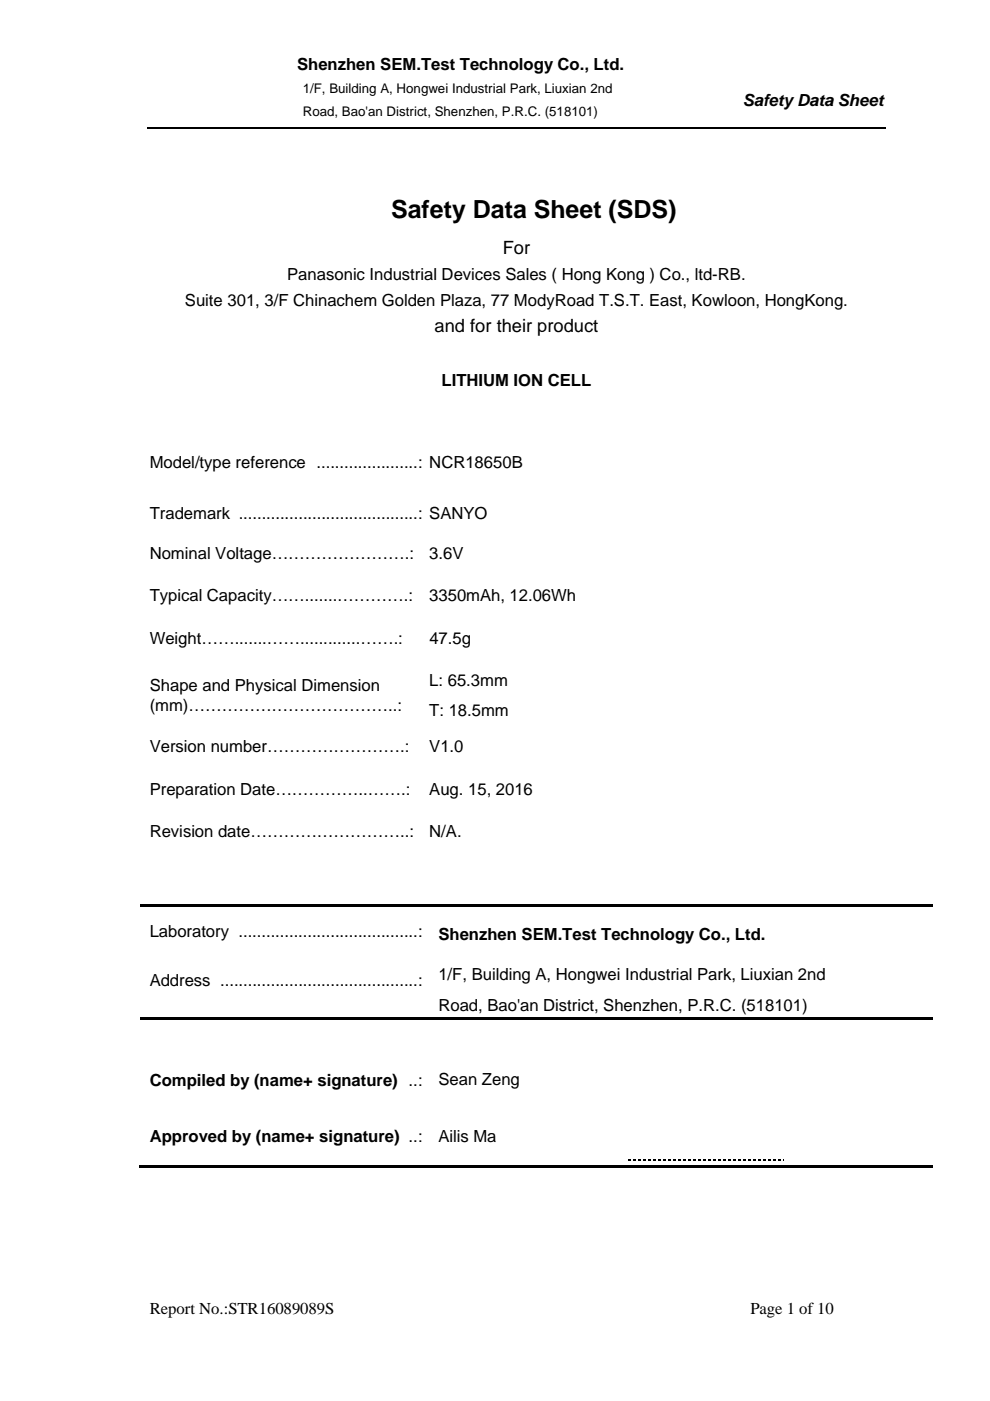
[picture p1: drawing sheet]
<svg xmlns="http://www.w3.org/2000/svg" width="210mm" height="297mm" viewBox="0 0 210 297" stroke-linecap="round" stroke-linejoin="round" font-family="sans-serif">
<defs><g id="words">
<text font-size="5.3" x="83" y="46.3">Safety Data Sheet (SDS)</text>
<g font-size="3.9">
<text x="106.6" y="53.9">For</text>
<text x="92.2" y="70.4">and for their product</text>
</g>
<g font-size="3.5">
<text x="63" y="14.8">Shenzhen SEM.Test Technology Co., Ltd.</text>
<text x="157.5" y="22.4">Safety Data Sheet</text>
<text x="60.9" y="59.3">Panasonic Industrial Devices Sales ( Hong Kong ) Co., ltd-RB.</text>
<text x="39.2" y="64.8">Suite 301, 3/F Chinachem Golden Plaza, 77 ModyRoad T.S.T. East, Kowloon, HongKong.</text>
<text x="93.7" y="81.8">LITHIUM ION CELL</text>
<text x="31.7" y="99.1">Model/type reference ......................: NCR18650B</text>
<text x="31.7" y="110.1">Trademark .......................................: SANYO</text>
<text x="31.7" y="118.5">Nominal Voltage…………………….:</text>
<text x="91" y="118.5">3.6V</text>
<text x="31.7" y="127.5">Typical Capacity…….......………….:</text>
<text x="91.1" y="127.5">3350mAh, 12.06Wh</text>
<text x="31.7" y="136.5">Weight…….......…….............…….:</text>
<text x="91.1" y="136.5">47.5g</text>
<text x="31.7" y="146.5">Shape and Physical Dimension</text>
<text x="91.1" y="145.5">L: 65.3mm</text>
<text x="31.7" y="150.7">(mm)………………………………..:</text>
<text x="91.1" y="151.8">T: 18.5mm</text>
<text x="31.7" y="159.5">Version number…………………….:</text>
<text x="91.1" y="159.5">V1.0</text>
<text x="31.7" y="168.5">Preparation Date……………..…….:</text>
<text x="91.1" y="168.5">Aug. 15, 2016</text>
<text x="31.7" y="177.5">Revision date………………………..:</text>
<text x="91" y="177.5">N/A.</text>
<text x="31.7" y="198.7">Laboratory .......................................:</text>
<text x="93" y="199.3">Shenzhen SEM.Test Technology Co., Ltd.</text>
<text x="31.7" y="209.1">Address ...........................................:</text>
<text x="93" y="207.7">1/F, Building A, Hongwei Industrial Park, Liuxian 2nd</text>
<text x="93" y="214.2">Road, Bao'an District, Shenzhen, P.R.C. (518101)</text>
<text x="31.7" y="230.2">Compiled by (name+ signature) ..:</text>
<text x="93" y="230.1">Sean Zeng</text>
<text x="31.7" y="242.2">Approved by (name+ signature) ..:</text>
<text x="93" y="242.2">Ailis Ma</text>
<text x="31.7" y="278.7">Report No.:STR16089089S</text>
<text x="159.2" y="278.7">Page 1 of 10</text>
</g>
<g font-size="2.8">
<text x="64.2" y="19.7">1/F, Building A, Hongwei Industrial Park, Liuxian 2nd</text>
<text x="64.2" y="24.7">Road, Bao'an District, Shenzhen, P.R.C. (518101)</text>
</g>
</g></defs>
<path d="M31.2 27.1h156.7" fill="none" stroke="#000" stroke-width=".25"/>
<g fill="#fff">
<path d="M60.3 11.3h76.2v5.6h-76.2z"/>
<path d="M61.6 16.9h73.1v5h-73.1z"/>
<path d="M61.6 21.9h73.1v4.9h-73.1z"/>
</g>
<g fill="#000">
<path d="M29.8 191.7h168.1v.6h-168.1zM29.8 215.8h168.1v.5h-168.1zM29.6 247h61.5v.5h-61.5zM90.8 247h40.2v.5h-40.2zM130.8 247h.5v.5h-.5zM131.3 247h66.6v.5h-66.6zM133.3 245.7h.6v.3h-.6zM134.4 245.7h.5v.3h-.5zM135.5 245.7h.5v.3h-.5zM136.5 245.7h.6v.3h-.6zM137.6 245.7h.5v.3h-.5zM138.6 245.7h.6v.3h-.6z"/>
<path d="M139.7 245.7h.5v.3h-.5zM140.8 245.7h.5v.3h-.5zM141.8 245.7h.5v.3h-.5zM142.9 245.7h.5v.3h-.5zM143.9 245.7h.6v.3h-.6zM145 245.7h.5v.3h-.5zM146 245.7h.6v.3h-.6zM147.1 245.7h.5v.3h-.5zM148.2 245.7h.5v.3h-.5zM149.2 245.7h.6v.3h-.6zM150.3 245.7h.5v.3h-.5zM151.3 245.7h.6v.3h-.6z"/>
<path d="M152.4 245.7h.5v.3h-.5zM153.5 245.7h.5v.3h-.5zM154.5 245.7h.5v.3h-.5zM155.6 245.7h.5v.3h-.5zM156.6 245.7h.6v.3h-.6zM157.7 245.7h.5v.3h-.5zM158.7 245.7h.6v.3h-.6zM159.8 245.7h.5v.3h-.5zM160.9 245.7h.5v.3h-.5zM161.9 245.7h.6v.3h-.6zM163 245.7h.5v.3h-.5zM164 245.7h.6v.3h-.6z"/>
<path d="M165.1 245.7h.5v.3h-.5zM166.2 245.7h.1v.3h-.1z"/>
</g>
<use href="#words"/>
</svg>
